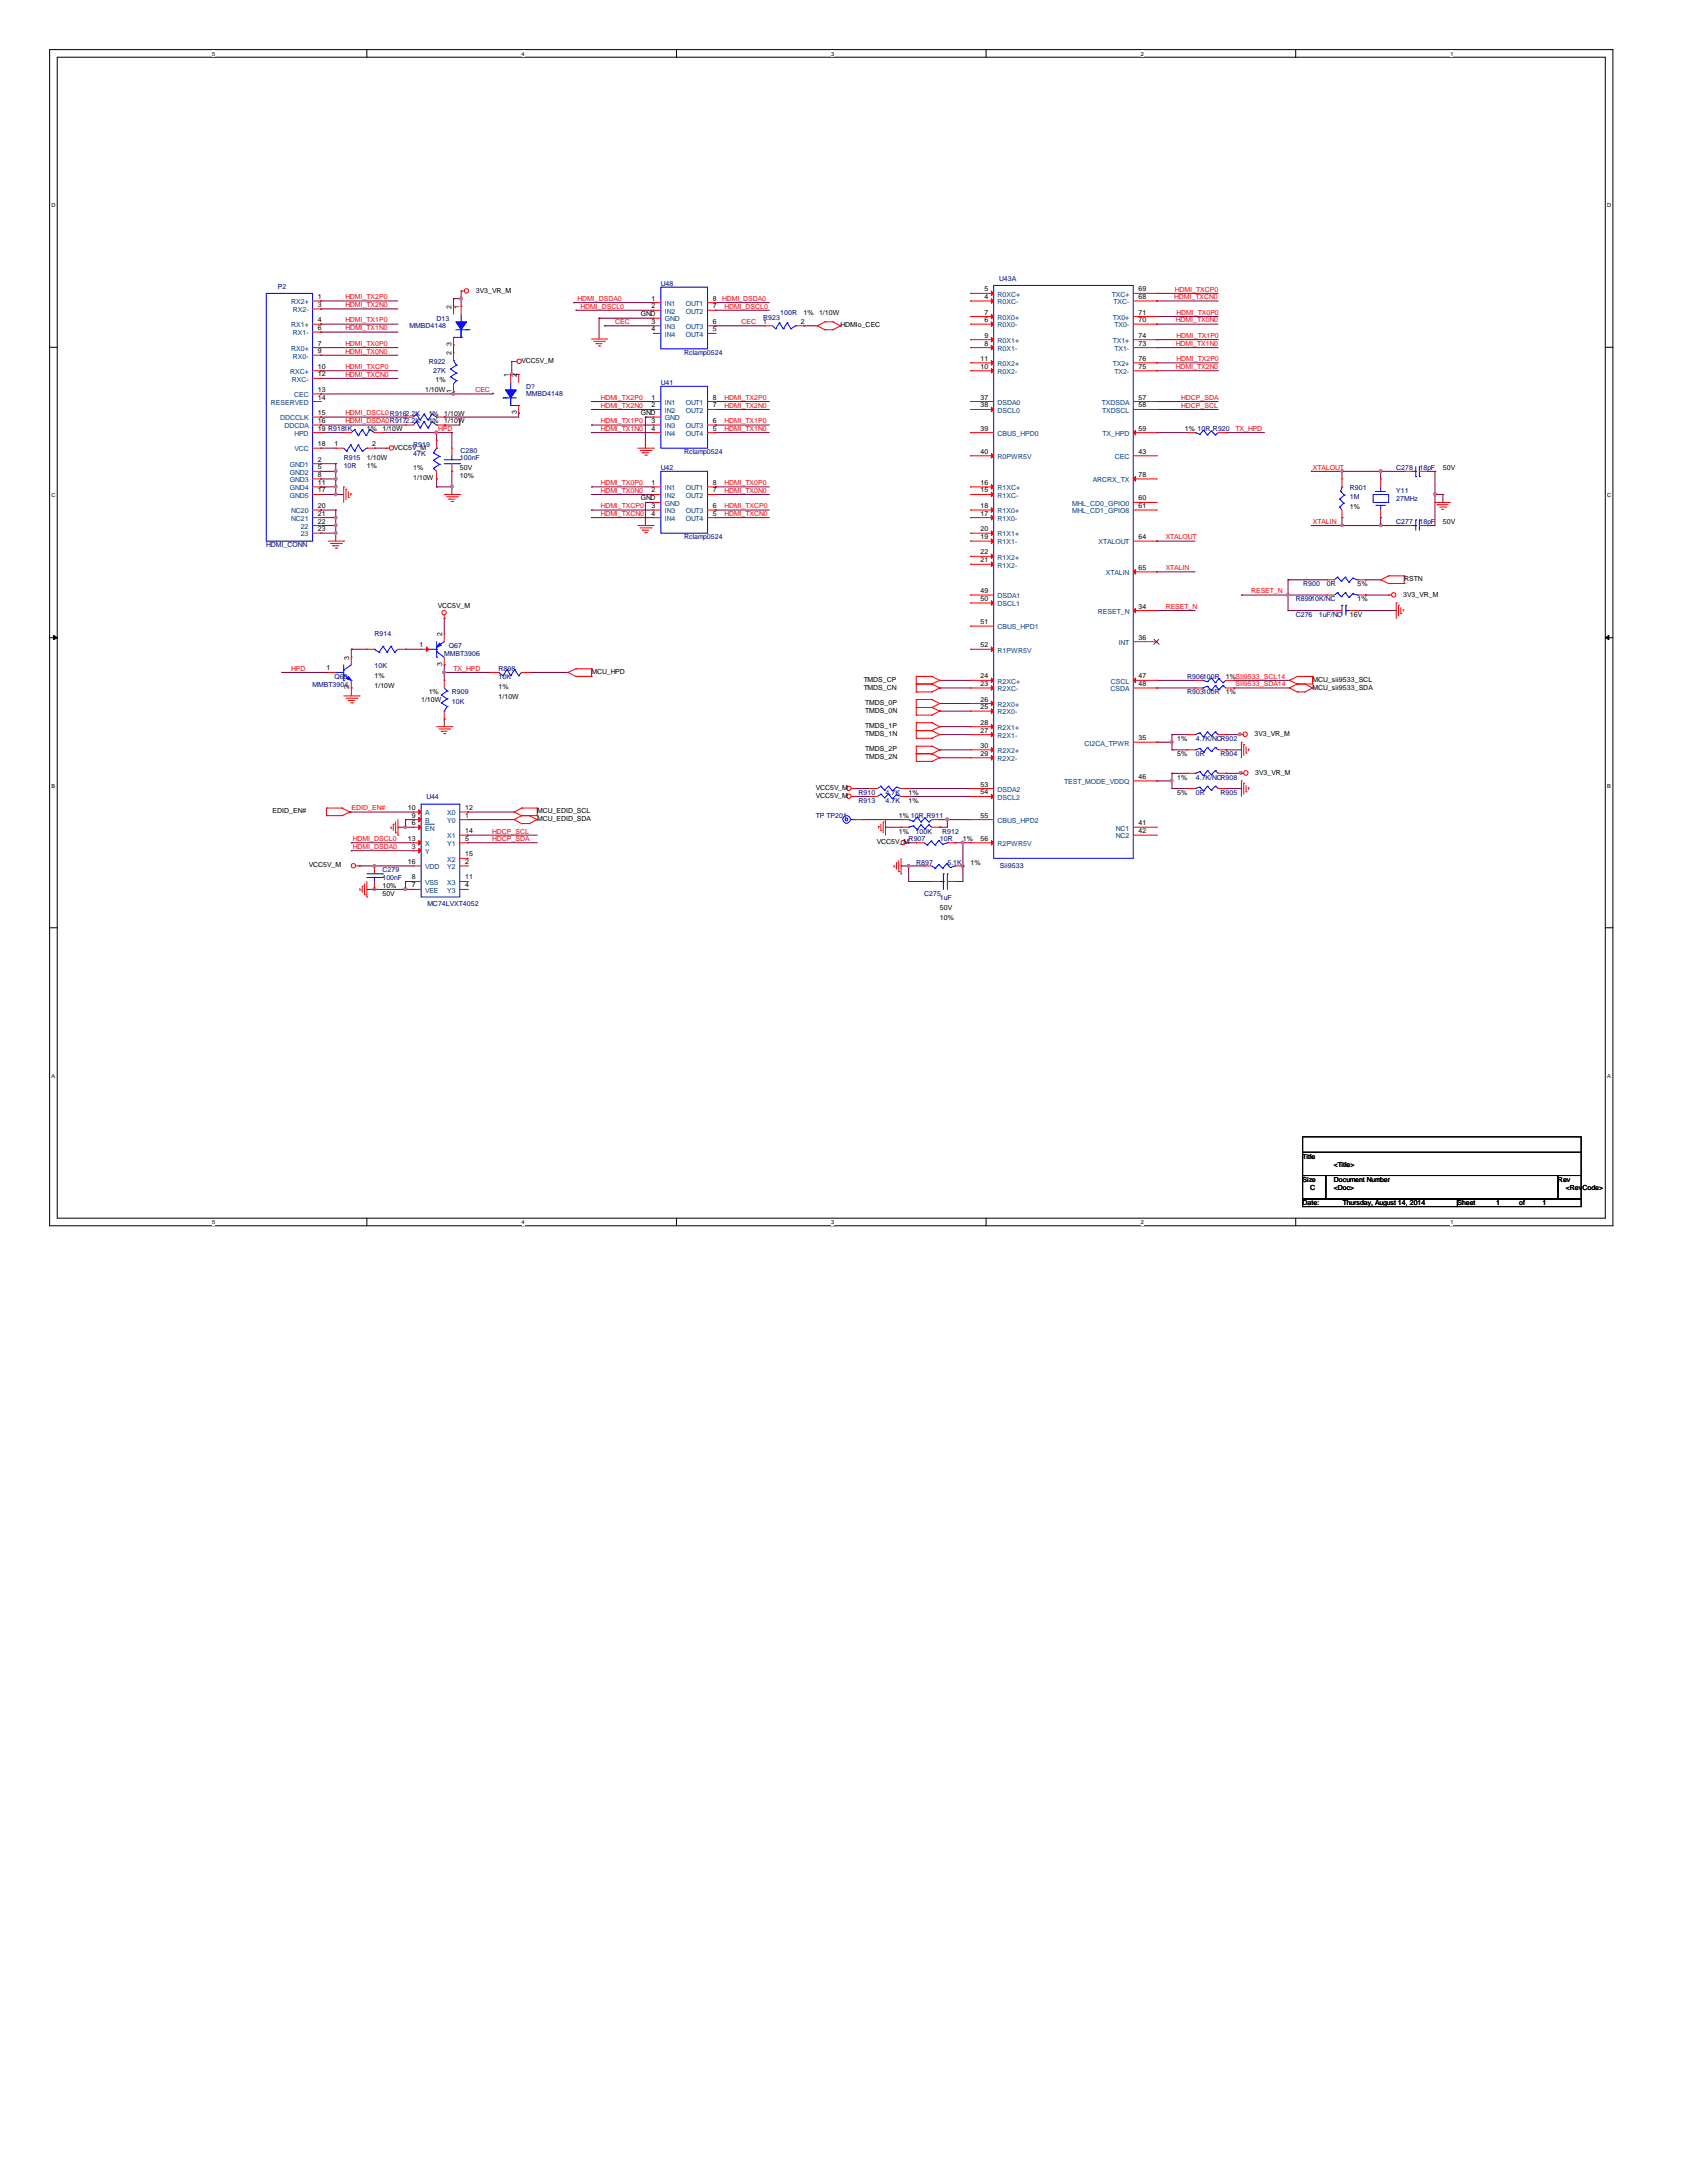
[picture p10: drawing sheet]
<svg xmlns="http://www.w3.org/2000/svg" width="216mm" height="279mm" viewBox="0 0 216 279" stroke-linecap="round" stroke-linejoin="round" font-family="sans-serif">
<defs><g id="words">
<g font-size=".9" fill="#000080">
<text x="127.9" y="36">U43A</text>
<text x="35.6" y="37">P2</text>
<text x="52.4" y="42">MMBD4148</text>
<text x="55.9" y="41">D13</text>
<text x="84.6" y="36.6">U48</text>
<text x="97.7" y="40.9">R923</text>
<text x="99.9" y="40.3">100R</text>
<text x="54.9" y="46.6">R922</text>
<text x="55.5" y="47.8">27K</text>
<text x="87.5" y="45.5">Rclamp0524</text>
<text x="67.4" y="49.7">D?</text>
<text x="67.4" y="50.7">MMBD4148</text>
<text x="84.6" y="49.2">U41</text>
<text x="44" y="58.9">R915</text>
<text x="44" y="59.9">10R</text>
<text x="52.9" y="57.2">R919</text>
<text x="52.9" y="58.3">47K</text>
<text x="58.8" y="58.9">100nF</text>
<text x="58.9" y="58">C280</text>
<text x="87.5" y="58.2">Rclamp0524</text>
<text x="84.6" y="60.2">U42</text>
<text x="172.8" y="62.7">R901</text>
<text x="172.8" y="63.9">1M</text>
<text x="178.7" y="60.2">C278</text>
<text x="178.7" y="63.1">Y11</text>
<text x="178.7" y="64.1">27MHz</text>
<text x="181.7" y="60.2">18pF</text>
<text x="34.1" y="70.1">HDMI_CONN</text>
<text x="87.5" y="69">Rclamp0524</text>
<text x="178.7" y="67.1">C277</text>
<text x="181.7" y="67.1">18pF</text>
<text x="165.8" y="77">R89910K/NC</text>
<text x="166.8" y="75">R900</text>
<text x="169.8" y="75">0R</text>
<text x="47.9" y="81.4">R914</text>
<text x="56.9" y="83.9">MMBT3906</text>
<text x="57.4" y="82.9">Q67</text>
<text x="165.8" y="79">C276</text>
<text x="168.8" y="79">1uF/NC</text>
<text x="40" y="87.9">MMBT3904</text>
<text x="42.8" y="86.9">Q68</text>
<text x="47.9" y="85.5">10K</text>
<text x="57.8" y="88.9">R909</text>
<text x="63.8" y="85.9">R898</text>
<text x="63.8" y="86.9">10K</text>
<text x="151.9" y="86.9">R906100R</text>
<text x="151.9" y="88.9">R903100R</text>
<text x="57.8" y="90">10K</text>
<text x="153" y="94.8">4.7K/NCR902</text>
<text x="109.9" y="101.7">R910</text>
<text x="113.3" y="101.7">4.7K</text>
<text x="153" y="96.8">0R</text>
<text x="153" y="101.7">0R</text>
<text x="153" y="99.8">4.7K/NCR908</text>
<text x="156.2" y="96.8">R904</text>
<text x="156.2" y="101.7">R905</text>
<text x="54.6" y="102.3">U44</text>
<text x="104.4" y="104.7">TP TP201</text>
<text x="109.9" y="102.7">R913</text>
<text x="113.3" y="102.7">4.7K</text>
<text x="116.3" y="107.7">R907</text>
<text x="117.2" y="106.7">100K</text>
<text x="120.3" y="107.7">10R</text>
<text x="120.6" y="106.7">R912</text>
<text x="48.9" y="111.6">C279</text>
<text x="48.9" y="112.6">100nF</text>
<text x="117.3" y="110.7">R897</text>
<text x="121.2" y="110.7">5.1K</text>
<text x="128" y="111">Sii9533</text>
<text x="54.7" y="116">MC74LVXT4052</text>
<text x="118.3" y="114.6">C275</text>
<text x="120.3" y="115.2">1uF</text>
</g>
<g font-size=".9" fill="#004080">
<text x="37.3" y="38.9">RX2+</text>
<text x="37.3" y="41.9">RX1+</text>
<text x="37.5" y="40">RX2-</text>
<text x="85.1" y="40.1">IN2</text>
<text x="85.1" y="41.1">GND</text>
<text x="85.1" y="39.2">IN1</text>
<text x="87.8" y="39.2">OUT1</text>
<text x="87.8" y="40.1">OUT2</text>
<text x="127.7" y="38">R0XC+</text>
<text x="127.7" y="38.9">R0XC-</text>
<text x="127.7" y="40.9">R0X0+</text>
<text x="127.7" y="41.9">R0X0-</text>
<text x="142.3" y="38">TXC+</text>
<text x="142.4" y="40.9">TX0+</text>
<text x="142.5" y="38.9">TXC-</text>
<text x="142.6" y="41.9">TX0-</text>
<text x="37.1" y="47.9">RXC+</text>
<text x="37.3" y="44.9">RX0+</text>
<text x="37.5" y="42.9">RX1-</text>
<text x="37.5" y="45.9">RX0-</text>
<text x="85.1" y="43.1">IN4</text>
<text x="85.1" y="42.1">IN3</text>
<text x="87.8" y="43.1">OUT4</text>
<text x="87.8" y="42.1">OUT3</text>
<text x="127.7" y="43.9">R0X1+</text>
<text x="127.7" y="44.9">R0X1-</text>
<text x="127.7" y="46.9">R0X2+</text>
<text x="127.7" y="47.9">R0X2-</text>
<text x="142.4" y="43.9">TX1+</text>
<text x="142.4" y="46.9">TX2+</text>
<text x="142.6" y="44.9">TX1-</text>
<text x="142.6" y="47.9">TX2-</text>
<text x="34.7" y="51.8">RESERVED</text>
<text x="35.9" y="53.8">DDCCLK</text>
<text x="37.3" y="48.9">RXC-</text>
<text x="37.6" y="50.8">CEC</text>
<text x="85.1" y="52.8">IN2</text>
<text x="85.1" y="53.8">GND</text>
<text x="85.1" y="51.8">IN1</text>
<text x="87.8" y="51.8">OUT1</text>
<text x="87.8" y="52.8">OUT2</text>
<text x="127.7" y="51.8">DSDA0</text>
<text x="127.7" y="52.8">DSCL0</text>
<text x="141" y="51.8">TXDSDA</text>
<text x="141.1" y="52.8">TXDSCL</text>
<text x="36.4" y="54.8">DDCDA</text>
<text x="37.1" y="59.8">GND1</text>
<text x="37.7" y="55.8">HPD</text>
<text x="37.7" y="57.8">VCC</text>
<text x="85.1" y="55.8">IN4</text>
<text x="85.1" y="54.8">IN3</text>
<text x="87.8" y="55.8">OUT4</text>
<text x="87.8" y="54.8">OUT3</text>
<text x="127.7" y="55.8">CBUS_HPD0</text>
<text x="127.7" y="58.8">R0PWR5V</text>
<text x="141.1" y="55.8">TX_HPD</text>
<text x="142.7" y="58.8">CEC</text>
<text x="37.1" y="60.7">GND2</text>
<text x="37.1" y="61.7">GND3</text>
<text x="37.1" y="62.7">GND4</text>
<text x="37.1" y="63.7">GND5</text>
<text x="37.3" y="65.7">NC20</text>
<text x="85.1" y="63.7">IN2</text>
<text x="85.1" y="64.7">GND</text>
<text x="85.1" y="65.7">IN3</text>
<text x="85.1" y="62.7">IN1</text>
<text x="87.8" y="62.7">OUT1</text>
<text x="87.8" y="65.7">OUT3</text>
<text x="87.8" y="63.7">OUT2</text>
<text x="127.7" y="62.7">R1XC+</text>
<text x="127.7" y="63.7">R1XC-</text>
<text x="127.7" y="65.7">R1X0+</text>
<text x="137.2" y="64.7">MHL_CD0_GPIO0</text>
<text x="137.2" y="65.7">MHL_CD1_GPIO8</text>
<text x="139.9" y="61.7">ARCRX_TX</text>
<text x="37.3" y="66.7">NC21</text>
<text x="38.5" y="67.7">22</text>
<text x="38.5" y="68.7">23</text>
<text x="85.1" y="66.7">IN4</text>
<text x="87.8" y="66.7">OUT4</text>
<text x="127.7" y="66.7">R1X0-</text>
<text x="127.7" y="68.7">R1X1+</text>
<text x="127.7" y="69.7">R1X1-</text>
<text x="127.7" y="71.6">R1X2+</text>
<text x="140.6" y="69.7">XTALOUT</text>
<text x="127.7" y="72.6">R1X2-</text>
<text x="127.7" y="76.6">DSDA1</text>
<text x="127.7" y="77.6">DSCL1</text>
<text x="141.5" y="73.6">XTALIN</text>
<text x="127.7" y="80.6">CBUS_HPD1</text>
<text x="127.7" y="83.5">R1PWR5V</text>
<text x="140.5" y="78.6">RESET_N</text>
<text x="143.2" y="82.5">INT</text>
<text x="127.7" y="87.5">R2XC+</text>
<text x="127.7" y="88.5">R2XC-</text>
<text x="142.1" y="88.5">CSDA</text>
<text x="142.2" y="87.5">CSCL</text>
<text x="127.7" y="90.5">R2X0+</text>
<text x="127.7" y="91.4">R2X0-</text>
<text x="127.7" y="93.4">R2X1+</text>
<text x="127.7" y="94.4">R2X1-</text>
<text x="138.8" y="95.4">CI2CA_TPWR</text>
<text x="127.7" y="96.4">R2X2+</text>
<text x="127.7" y="97.4">R2X2-</text>
<text x="127.7" y="101.3">DSDA2</text>
<text x="136.2" y="100.4">TEST_MODE_VDDQ</text>
<text x="54.4" y="104.4">A</text>
<text x="54.4" y="105.3">B</text>
<text x="54.4" y="106.3">EN</text>
<text x="57.2" y="104.4">X0</text>
<text x="57.2" y="107.3">X1</text>
<text x="57.2" y="105.3">Y0</text>
<text x="127.7" y="102.4">DSCL2</text>
<text x="127.7" y="105.3">CBUS_HPD2</text>
<text x="142.8" y="106.3">NC1</text>
<text x="142.8" y="107.3">NC2</text>
<text x="54.4" y="108.3">X</text>
<text x="54.4" y="109.3">Y</text>
<text x="54.4" y="111.3">VDD</text>
<text x="54.4" y="113.2">VSS</text>
<text x="57.2" y="110.3">X2</text>
<text x="57.2" y="113.2">X3</text>
<text x="57.2" y="108.3">Y1</text>
<text x="57.2" y="111.3">Y2</text>
<text x="127.7" y="108.3">R2PWR5V</text>
<text x="54.4" y="114.3">VEE</text>
<text x="57.2" y="114.3">Y3</text>
</g>
<g font-size=".9">
<text x="40.7" y="38.3">1</text>
<text x="40.7" y="39.3">3</text>
<text x="40.7" y="41.2">4</text>
<text x="57.8" y="39.5" transform="rotate(-90 57.8 39.5)">2</text>
<text x="58.8" y="39.5" transform="rotate(-90 58.8 39.5)">1</text>
<text x="60.9" y="37.5">3V3_VR_M</text>
<text x="82" y="40.5">GND</text>
<text x="83.4" y="39.5">2</text>
<text x="83.4" y="41.4">3</text>
<text x="83.4" y="38.5">1</text>
<text x="91.2" y="38.5">8</text>
<text x="91.2" y="41.4">6</text>
<text x="91.2" y="39.5">7</text>
<text x="97.7" y="41.4">1</text>
<text x="102.5" y="41.4">2</text>
<text x="102.8" y="40.3">1%</text>
<text x="104.8" y="40.3">1/10W</text>
<text x="107.6" y="41.9">HDMIo_CEC</text>
<text x="126" y="37.3">5</text>
<text x="126" y="38.3">4</text>
<text x="126" y="40.3">7</text>
<text x="126" y="41.2">6</text>
<text x="145.7" y="40.3">71</text>
<text x="145.7" y="37.3">69</text>
<text x="145.7" y="38.3">68</text>
<text x="145.7" y="41.2">70</text>
<text x="40.7" y="42.2">6</text>
<text x="40.7" y="44.2">7</text>
<text x="40.7" y="45.2">9</text>
<text x="40.7" y="47.2">10</text>
<text x="57.8" y="45.5" transform="rotate(-90 57.8 45.5)">2</text>
<text x="57.8" y="44.3" transform="rotate(-90 57.8 44.3)">3</text>
<text x="66.8" y="46.5">VCC5V_M</text>
<text x="83.4" y="42.4">4</text>
<text x="91.2" y="42.4">5</text>
<text x="125.5" y="46.2">11</text>
<text x="125.5" y="47.2">10</text>
<text x="126" y="43.2">9</text>
<text x="126" y="44.2">8</text>
<text x="145.7" y="43.2">74</text>
<text x="145.7" y="46.2">76</text>
<text x="145.7" y="44.2">73</text>
<text x="145.7" y="47.2">75</text>
<text x="40.7" y="48.2">12</text>
<text x="40.7" y="50.2">13</text>
<text x="40.7" y="51.1">14</text>
<text x="40.7" y="53.1">15</text>
<text x="54.4" y="50.1">1/10W</text>
<text x="54.9" y="53.2">1%</text>
<text x="55.8" y="48.9">1%</text>
<text x="56.9" y="53.2">1/10W</text>
<text x="57.8" y="50.2" transform="rotate(-90 57.8 50.2)">1</text>
<text x="65.1" y="48.3" transform="rotate(-90 65.1 48.3)">1</text>
<text x="66.1" y="53" transform="rotate(-90 66.1 53)">3</text>
<text x="66.1" y="48.3" transform="rotate(-90 66.1 48.3)">2</text>
<text x="82" y="53.1">GND</text>
<text x="83.4" y="52.2">2</text>
<text x="83.4" y="51.1">1</text>
<text x="91.2" y="51.1">8</text>
<text x="91.2" y="52.2">7</text>
<text x="125.5" y="51.1">37</text>
<text x="125.5" y="52.2">38</text>
<text x="145.7" y="51.1">57</text>
<text x="145.7" y="52.2">58</text>
<text x="40.7" y="59.1">2</text>
<text x="40.7" y="54.1">16</text>
<text x="40.7" y="55.1">19 R9181K</text>
<text x="40.7" y="57.1">18</text>
<text x="42.8" y="57.1">1</text>
<text x="46.9" y="55.2">1%</text>
<text x="46.9" y="59.9">1%</text>
<text x="46.9" y="58.9">1/10W</text>
<text x="47.6" y="57.1">2</text>
<text x="48.9" y="55.2">1/10W</text>
<text x="50.4" y="57.6">VCC5V_M</text>
<text x="54.9" y="54.2">1%</text>
<text x="56.9" y="54.2">1/10W</text>
<text x="83.4" y="55.1">4</text>
<text x="83.4" y="54.1">3</text>
<text x="91.2" y="55.1">5</text>
<text x="91.2" y="54.1">6</text>
<text x="125.5" y="55.1">39</text>
<text x="125.5" y="58.1">40</text>
<text x="145.7" y="55.1">59</text>
<text x="145.7" y="58.1">43</text>
<text x="151.6" y="55.2">1% 10R R920</text>
<text x="40.7" y="60.1">5</text>
<text x="40.7" y="61">8</text>
<text x="40.7" y="62.1">11</text>
<text x="40.7" y="63">17</text>
<text x="40.7" y="65">20</text>
<text x="40.7" y="66">21</text>
<text x="52.9" y="60.2">1%</text>
<text x="52.9" y="61.4">1/10W</text>
<text x="58.8" y="60.2">50V</text>
<text x="58.8" y="61.1">10%</text>
<text x="82" y="64.1">GND</text>
<text x="83.4" y="63">2</text>
<text x="83.4" y="66">4</text>
<text x="83.4" y="65">3</text>
<text x="83.4" y="62.1">1</text>
<text x="91.2" y="62.1">8</text>
<text x="91.2" y="66">5</text>
<text x="91.2" y="65">6</text>
<text x="91.2" y="63">7</text>
<text x="125.5" y="62.1">16</text>
<text x="125.5" y="63">15</text>
<text x="125.5" y="65">18</text>
<text x="125.5" y="66">17</text>
<text x="145.7" y="61">78</text>
<text x="145.7" y="64.1">60</text>
<text x="145.7" y="65">61</text>
<text x="172.8" y="65.1">1%</text>
<text x="184.7" y="60.2">50V</text>
<text x="40.7" y="67">22</text>
<text x="40.7" y="68">23</text>
<text x="125.5" y="68">20</text>
<text x="125.5" y="69">19</text>
<text x="125.5" y="71">22</text>
<text x="125.5" y="72">21</text>
<text x="145.7" y="69">64</text>
<text x="184.7" y="67.1">50V</text>
<text x="56" y="77.8">VCC5V_M</text>
<text x="125.5" y="75.9">49</text>
<text x="125.5" y="76.9">50</text>
<text x="145.7" y="72.9">65</text>
<text x="145.7" y="77.9">34</text>
<text x="173.7" y="75">5%</text>
<text x="173.7" y="77">1%</text>
<text x="179.6" y="76.4">3V3_VR_M</text>
<text x="179.7" y="74.4">RSTN</text>
<text x="53.7" y="82.8">1</text>
<text x="56.6" y="81.4" transform="rotate(-90 56.6 81.4)">2</text>
<text x="125.5" y="79.9">51</text>
<text x="125.5" y="82.8">52</text>
<text x="145.7" y="81.9">36</text>
<text x="172.8" y="79">16V</text>
<text x="41.8" y="85.8">1</text>
<text x="44.7" y="88.2" transform="rotate(-90 44.7 88.2)">2</text>
<text x="44.7" y="84.4" transform="rotate(-90 44.7 84.4)">3</text>
<text x="47.9" y="86.8">1%</text>
<text x="47.9" y="88.1">1/10W</text>
<text x="53.9" y="89.9">1/10W</text>
<text x="54.9" y="88.9">1%</text>
<text x="56.6" y="85.3" transform="rotate(-90 56.6 85.3)">3</text>
<text x="63.8" y="88.2">1%</text>
<text x="63.8" y="89.5">1/10W</text>
<text x="75.7" y="86.3">MCU_HPD</text>
<text x="110.5" y="87.3">TMDS_CP</text>
<text x="110.5" y="88.3">TMDS_CN</text>
<text x="125.5" y="86.8">24</text>
<text x="125.5" y="87.8">23</text>
<text x="125.5" y="89.8">26</text>
<text x="145.7" y="86.8">47</text>
<text x="145.7" y="87.8">48</text>
<text x="156.9" y="86.9">1%SII9533_SCL14</text>
<text x="156.9" y="88.9">1%</text>
<text x="168" y="87.3">MCU_sii9533_SCL</text>
<text x="168" y="88.3">MCU_sii9533_SDA</text>
<text x="110.7" y="93.2">TMDS_1P</text>
<text x="110.7" y="94.2">TMDS_1N</text>
<text x="110.7" y="90.3">TMDS_0P</text>
<text x="110.7" y="91.2">TMDS_0N</text>
<text x="125.5" y="90.8">25</text>
<text x="125.5" y="92.8">28</text>
<text x="125.5" y="93.8">27</text>
<text x="125.5" y="95.7">30</text>
<text x="145.7" y="94.7">35</text>
<text x="150.7" y="94.8">1%</text>
<text x="160.6" y="94.2">3V3_VR_M</text>
<text x="104.4" y="101.1">VCC5V_M</text>
<text x="110.7" y="96.2">TMDS_2P</text>
<text x="110.7" y="97.2">TMDS_2N</text>
<text x="116.3" y="101.7">1%</text>
<text x="125.5" y="96.7">29</text>
<text x="125.5" y="100.7">53</text>
<text x="125.5" y="101.7">54</text>
<text x="145.7" y="99.7">46</text>
<text x="150.7" y="96.8">5%</text>
<text x="150.7" y="101.7">5%</text>
<text x="150.7" y="99.8">1%</text>
<text x="160.7" y="99.1">3V3_VR_M</text>
<text x="34.9" y="104.1">EDID_EN#</text>
<text x="52.2" y="103.7">10</text>
<text x="52.2" y="107.6">13</text>
<text x="52.7" y="104.6">9</text>
<text x="52.7" y="105.6">6</text>
<text x="59.5" y="103.7">12</text>
<text x="59.5" y="106.6">14</text>
<text x="59.5" y="104.6">1</text>
<text x="59.5" y="107.6">5</text>
<text x="68.7" y="104.1">MCU_EDID_SCL</text>
<text x="68.7" y="105.1">MCU_EDID_SDA</text>
<text x="104.4" y="102.2">VCC5V_M</text>
<text x="115" y="104.7">1% 10R R911</text>
<text x="115" y="106.7">1%</text>
<text x="116.3" y="102.7">1%</text>
<text x="123.2" y="107.7">1%</text>
<text x="125.5" y="104.6">55</text>
<text x="125.5" y="107.6">56</text>
<text x="145.7" y="105.6">41</text>
<text x="145.7" y="106.6">42</text>
<text x="39.5" y="111">VCC5V_M</text>
<text x="48.9" y="113.6">10%</text>
<text x="52.2" y="110.6">16</text>
<text x="52.7" y="108.6">3</text>
<text x="52.7" y="112.6">8</text>
<text x="52.7" y="113.6">7</text>
<text x="59.5" y="109.6">15</text>
<text x="59.5" y="112.6">11</text>
<text x="59.5" y="110.6">2</text>
<text x="59.5" y="113.6">4</text>
<text x="112.2" y="108.1">VCC5V_M</text>
<text x="124.2" y="110.7">1%</text>
<text x="48.9" y="114.6">50V</text>
<text x="120.3" y="116.5">50V</text>
<text x="120.3" y="117.8">10%</text>
<text x="166.7" y="148.3">Title</text>
<text x="170.7" y="149.3">&lt;Title&gt;</text>
<text x="166.7" y="151.3">Size</text>
<text x="166.7" y="154.3">Date:</text>
<text x="167.7" y="152.3">C</text>
<text x="170.7" y="152.3">&lt;Doc&gt;</text>
<text x="170.7" y="151.3">Document Number</text>
<text x="171.9" y="154.3">Thursday, August 14, 2014</text>
<text x="186.5" y="154.3">Sheet</text>
<text x="191.5" y="154.3">1</text>
<text x="194.4" y="154.3">of</text>
<text x="197.4" y="154.3">1</text>
<text x="199.4" y="151.3">Rev</text>
<text x="200.4" y="152.3">&lt;Rev</text>
<text x="202.5" y="152.3">Code&gt;</text>
</g>
<g font-size=".9" fill="#f00">
<text x="44.2" y="38.3">HDMI_TX2P0</text>
<text x="44.2" y="39.3">HDMI_TX2N0</text>
<text x="44.2" y="41.3">HDMI_TX1P0</text>
<text x="73.9" y="38.5">HDMI_DSDA0</text>
<text x="74.3" y="39.5">HDMI_DSCL0</text>
<text x="78.7" y="41.5">CEC</text>
<text x="92.4" y="38.5">HDMI_DSDA0</text>
<text x="92.7" y="39.5">HDMI_DSCL0</text>
<text x="94.9" y="41.5">CEC</text>
<text x="150.3" y="38.3">HDMI_TXCN0</text>
<text x="150.4" y="37.3">HDMI_TXCP0</text>
<text x="150.5" y="41.3">HDMI_TX0N0</text>
<text x="150.6" y="40.3">HDMI_TX0P0</text>
<text x="44.2" y="42.3">HDMI_TX1N0</text>
<text x="44.2" y="45.3">HDMI_TX0N0</text>
<text x="44.2" y="47.2">HDMI_TXCP0</text>
<text x="44.2" y="44.3">HDMI_TX0P0</text>
<text x="150.5" y="47.2">HDMI_TX2N0</text>
<text x="150.5" y="44.3">HDMI_TX1N0</text>
<text x="150.6" y="46.2">HDMI_TX2P0</text>
<text x="150.6" y="43.3">HDMI_TX1P0</text>
<text x="44.2" y="53.2">HDMI_DSCL0R9162.2K</text>
<text x="44.2" y="48.2">HDMI_TXCN0</text>
<text x="60.8" y="50.2">CEC</text>
<text x="76.9" y="52.2">HDMI_TX2N0</text>
<text x="76.9" y="51.2">HDMI_TX2P0</text>
<text x="92.7" y="51.2">HDMI_TX2P0</text>
<text x="92.7" y="52.2">HDMI_TX2N0</text>
<text x="151.2" y="52.2">HDCP_SCL</text>
<text x="151.2" y="51.2">HDCP_SDA</text>
<text x="44.2" y="54.2">HDMI_DSDA0R9172.2K</text>
<text x="56.1" y="55.2">HPD</text>
<text x="76.9" y="55.2">HDMI_TX1N0</text>
<text x="76.9" y="54.2">HDMI_TX1P0</text>
<text x="92.7" y="55.2">HDMI_TX1N0</text>
<text x="92.7" y="54.2">HDMI_TX1P0</text>
<text x="158.1" y="55.2">TX_HPD</text>
<text x="76.9" y="63.1">HDMI_TX0N0</text>
<text x="76.9" y="62.1">HDMI_TX0P0</text>
<text x="76.9" y="65.1">HDMI_TXCP0</text>
<text x="92.7" y="63.1">HDMI_TX0N0</text>
<text x="92.7" y="62.1">HDMI_TX0P0</text>
<text x="92.7" y="65.1">HDMI_TXCP0</text>
<text x="168" y="60.1">XTALOUT</text>
<text x="76.9" y="66">HDMI_TXCN0</text>
<text x="92.7" y="66">HDMI_TXCN0</text>
<text x="149.2" y="69">XTALOUT</text>
<text x="168" y="67.1">XTALIN</text>
<text x="149.2" y="77.9">RESET_N</text>
<text x="149.2" y="73">XTALIN</text>
<text x="160.1" y="75.9">RESET_N</text>
<text x="37.3" y="85.9">HPD</text>
<text x="58" y="85.9">TX_HPD</text>
<text x="158.1" y="87.8">SII9533_SDA14</text>
<text x="45" y="103.7">EDID_EN#</text>
<text x="45.2" y="107.7">HDMI_DSCL0</text>
<text x="63" y="106.7">HDCP_SCL</text>
<text x="63" y="107.7">HDCP_SDA</text>
<text x="45.2" y="108.7">HDMI_DSDA0</text>
</g>
<g font-size=".7">
<text x="27.1" y="7.1">5</text>
<text x="66.8" y="7.1">4</text>
<text x="106.4" y="7.1">3</text>
<text x="146" y="7.1">2</text>
<text x="185.6" y="7.1">1</text>
<text x="6.6" y="26.5">D</text>
<text x="205.7" y="26.5">D</text>
<text x="6.6" y="63.6">C</text>
<text x="205.7" y="63.6">C</text>
<text x="6.6" y="100.8">B</text>
<text x="205.7" y="100.8">B</text>
<text x="6.6" y="137.9">A</text>
<text x="205.7" y="137.9">A</text>
<text x="27.1" y="156.7">5</text>
<text x="66.8" y="156.7">4</text>
<text x="106.4" y="156.7">3</text>
<text x="146" y="156.7">2</text>
<text x="185.6" y="156.7">1</text>
</g>
</g></defs>
<path d="M6.3 6.4h200.1v150.5h-200.1zM7.3 7.3h198.1v148.6h-198.1z" fill="none" stroke="#000" stroke-width=".13"/>
<g fill="#fff">
<path d="M27.1 6.5h.4v.8h-.4z"/>
<path d="M27.1 156h.4v.8h-.4z"/>
</g>
<path d="M46.9 6.4v.9M46.9 155.9v1" fill="none" stroke="#000" stroke-width=".13"/>
<g fill="#fff">
<path d="M66.8 6.5h.3v.8h-.3z"/>
<path d="M66.8 156h.3v.8h-.3z"/>
</g>
<path d="M86.6 6.4v.9M86.6 155.9v1" fill="none" stroke="#000" stroke-width=".13"/>
<g fill="#fff">
<path d="M106.4 6.5h.4v.8h-.4z"/>
<path d="M106.4 156h.4v.8h-.4z"/>
</g>
<path d="M126.2 6.4v.9M126.2 155.9v1" fill="none" stroke="#000" stroke-width=".13"/>
<g fill="#fff">
<path d="M146 6.5h.4v.8h-.4z"/>
<path d="M146 156h.4v.8h-.4z"/>
</g>
<path d="M165.8 6.4v.9M165.8 155.9v1" fill="none" stroke="#000" stroke-width=".13"/>
<g fill="#fff">
<path d="M185.6 6.5h.4v.8h-.4z"/>
<path d="M185.6 156h.4v.8h-.4z"/>
<path d="M6.6 25.9h.5v.8h-.5z"/>
<path d="M205.7 25.9h.5v.8h-.5z"/>
<path d="M6.6 63h.5v.8h-.5z"/>
<path d="M205.7 63h.5v.8h-.5z"/>
</g>
<path d="M6.3 44.4h1M205.4 44.4h1" fill="none" stroke="#000" stroke-width=".13"/>
<g fill="#fff">
<path d="M6.6 100.2h.5v.8h-.5z"/>
<path d="M205.7 100.2h.5v.8h-.5z"/>
</g>
<path d="M6.3 81.6h1M205.4 81.6h1" fill="none" stroke="#000" stroke-width=".13"/>
<g fill="#000" stroke="#000" stroke-width=".13">
<path d="M6.9 81.3l.4 .3-.4 .3z" fill-rule="evenodd"/>
<path d="M205.4 81.6l.5-.3v.6z" fill-rule="evenodd"/>
</g>
<g fill="#fff">
<path d="M6.6 137.3h.5v.8h-.5z"/>
<path d="M205.7 137.3h.5v.8h-.5z"/>
</g>
<path d="M6.3 118.7h1M205.4 118.7h1M166.7 145.5h35.7v2h-35.7zM166.7 147.5h35.7v3h-35.7zM166.7 150.5h3v3h-3zM166.7 153.5h19.8v.9h-19.8zM169.7 150.5h29.7v3h-29.7zM186.5 153.5h15.9v.9h-15.9zM199.4 150.5h3v3h-3z" fill="none" stroke="#000" stroke-width=".13"/>
<g fill="none" stroke="#800040" stroke-width=".13">
<path d="M41 38.5h.1M41 39.5h.1M41 38.5h9.9M41 39.5h9.9M58 38.2h.1M58 38.2v1M58 38.2h1M59 38.2h.1M59 37.3h.1M59 37.3v1.9M73.4 38.7h.1M73.4 38.7h10.2"/>
<path d="M73.7 39.7h.1M73.7 39.7h9.9M91.5 39.7h.1M91.5 38.7h.1M91.5 39.7h7M91.5 38.7h7M148 38.5h.1M148 37.5h.1M148 38.5h7.9M148 37.5h7.9M41 53.4h.1M41 54.4h.1"/>
<path d="M41 59.4h.1M41 42.5h.1M41 45.5h.1M41 41.5h.1M41 47.5h.1M41 44.5h.1M41 48.4h.1M41 57.4h.1M41 55.4h.1M41 50.4h.1M41 53.4h10.9M41 54.4h10.9"/>
<path d="M41 59.4h2M41 42.5h9.9M41 45.5h9.9M41 41.5h9.9M41 47.5h9.9M41 44.5h9.9M41 55.4h3M41 48.4h9.9M41 57.4h2M43 59.4h.1M43 59.4v3.9M47.9 57.4h.1"/>
<path d="M47.9 57.4h1.5M48.9 55.4h.1M48.9 55.4h8.9M55.9 55.4h.1M55.9 55.4v.9M56.9 54.4h.1M56.9 53.4h.1M57.8 55.4h.1M57.8 55.4v2M58 44.2h.1M58 50.4h.1M58 50.1h.1"/>
<path d="M58 44.2v1M58 50.1v.3M58.8 53.4h.1M58.8 53.4v1h-1.9M63.1 50.3h.1M63.1 50.3v.1h-22.1M65.4 47.9h.1M65.4 47.9h1M65.5 46.3h.1M65.5 47.9h.1M65.5 46.3h.3M65.5 46.3v1.6"/>
<path d="M66.4 52.9h.1M66.4 52.9v.5h-9.5M75.7 55.4h.1M75.7 54.4h.1M75.7 52.4h.1M75.7 51.4h.1M75.7 54.4h7.9M75.7 55.4h7.9M75.7 52.4h7.9M75.7 51.4h7.9M76.7 40.7h.1M76.7 40.7v2.7"/>
<path d="M76.7 40.7h6.9M77.3 41.7h.1M77.3 41.7h6.3M82.6 53.4h.1M82.6 53.4h1M82.6 53.4v4M91.5 51.4h.1M91.5 55.4h.1M91.5 54.4h.1M91.5 52.4h.1M91.5 41.7h.1M91.5 54.4h7"/>
<path d="M91.5 55.4h7M91.5 52.4h7M91.5 51.4h7M91.5 41.7h6.4M102.8 41.7h.1M102.8 41.7h1.8M148 52.4h.1M148 55.4h.1M148 51.4h.1M148 40.5h.1M148 47.5h.1M148 44.5h.1"/>
<path d="M148 46.4h.1M148 43.5h.1M148 41.5h.1M148 41.5h7.9M148 47.5h7.9M148 44.5h7.9M148 55.4h3.9M148 52.4h7.9M148 51.4h7.9M148 40.5h7.9M148 46.4h7.9M148 43.5h7.9"/>
<path d="M156.9 55.4h.1M156.9 55.4h4.9M41 67.3h.1M41 68.2h.1M41 60.3h.1M41 63.3h.1M41 62.3h.1M41 61.3h.1M41 65.3h.1M41 66.3h.1M41 67.3h2M41 62.3h2"/>
<path d="M41 68.2h2M41 60.3h2M41 63.3h3M41 61.3h2M41 65.3h2M41 66.3h2M43 66.3h.1M43 68.2h.1M43 67.3h.1M43 62.3h.1M43 60.3h.1M43 63.3h.1"/>
<path d="M43 65.3h.1M43 61.3h.1M43 65.3v4M55.9 62.3h.1M55.9 61.3h.1M55.9 62.3h1.9M55.9 61.3v1M56.9 79.2h.1M56.9 79.2v1.9M57.8 62.3h.1M57.8 60.3h.1M57.8 60.3v3"/>
<path d="M75.7 63.3h.1M75.7 62.3h.1M75.7 65.3h.1M75.7 66.3h.1M75.7 62.3h7.9M75.7 63.3h7.9M75.7 65.3h7.9M75.7 66.3h7.9M82.6 64.3h.1M82.6 64.3v3M82.6 64.3h1M91.5 66.3h.1"/>
<path d="M91.5 63.3h.1M91.5 62.3h.1M91.5 65.3h.1M91.5 62.3h7M91.5 63.3h7M91.5 65.3h7M91.5 66.3h7M148 78.1h.1M148 69.3h.1M148 73.2h.1M148 78.1h5M148 69.3h5"/>
<path d="M148 73.2h5M158.9 76.2h.1M158.9 76.2h10.9M164.8 76.2h.1M164.8 74.2h.1M164.8 78.1h.1M164.8 74.2v3.9M164.8 78.1h6M164.8 74.2h5M167.8 60.3h.1M167.8 67.3h.1M167.8 67.3h11.9"/>
<path d="M167.8 60.3h11.9M171.7 66.3h.1M171.7 60.3h.1M171.7 67.3h.1M171.7 60.3v1M171.7 66.3v1M173.7 78.1h.1M173.7 78.1h5M174.8 76.2h.1M174.8 74.2h.1M174.8 76.2h2.9M174.8 74.2h1.9"/>
<path d="M176.7 60.3h.1M176.7 67.3h.1M176.7 66.3h.1M176.7 60.3v1M176.7 66.3v1M182.7 67.3h.1M182.7 60.3h.1M182.7 60.3h.9M183.6 60.3h.1M183.6 63.3h.1M183.6 60.3v7h-.9M183.6 63.3h1.1"/>
<path d="M184.7 63.3h.1M184.7 63.3v1M36.1 86.1h.1M36.1 86.1h5.9M45 83.1h.1M45 88.1h.1M45 83.1h1.9M45 83.1v1M45 88.1v1M51.9 83.1h.1M51.9 83.1h2M56.9 85.1h.1"/>
<path d="M56.9 92h.1M56.9 86.1h.1M56.9 85.1v2M56.9 92v1M56.9 86.1h5.9M67.7 86.1h.1M67.7 86.1h5M120.3 87.1h.1M120.3 93h.1M120.3 91h.1M120.3 90h.1M120.3 88.1h.1"/>
<path d="M120.3 97h.1M120.3 96h.1M120.3 94h.1M120.3 94h3.9M120.3 96h3.9M120.3 87.1h3.9M120.3 88.1h3.9M120.3 93h3.9M120.3 91h3.9M120.3 90h3.9M120.3 97h3.9M148 95h.1"/>
<path d="M148 99.9h.1M148 88.1h.1M148 87.1h.1M148 95h2M148 99.9h2M148 87.1h5M148 88.1h5M150 94h.1M150 95h.1M150 96h.1M150 99.9h.1M150 99h.1"/>
<path d="M150 94h1.9M150 94v2M150 99v1.9M150 96h1.9M150 99h1.9M156.9 96h.1M156.9 99h.1M156.9 94h.1M156.9 94h2M156.9 96h2M156.9 99h2M157.9 87.1h.1"/>
<path d="M157.9 88.1h.1M157.9 87.1h7.1M157.9 88.1h7.1M158.7 94h.1M158.8 99h.1M44.8 103.9h.1M44.8 103.9h8.1M45 108.9h.1M45 107.9h.1M45 107.9h7.9M45 108.9h7.9M46 110.8h.1"/>
<path d="M46 110.8h6.9M46.9 113.8h.1M46.9 113.8h6M47.9 110.8h.1M47.9 113.8h.1M50.9 105.9h.1M50.9 105.9h2M51.9 113.8h.1M51.9 112.8h.1M51.9 105.9h.1M51.9 104.9h.1M51.9 112.8h1"/>
<path d="M51.9 104.9v1M51.9 112.8v1M51.9 104.9h1M59.8 103.9h.1M59.8 106.9h.1M59.8 107.9h.1M59.8 104.9h.1M59.8 107.9h8.9M59.8 103.9h6M59.8 104.9h6M59.8 106.9h8.9M109.3 101.9h.1"/>
<path d="M109.3 100.9h.1M109.3 100.9h2M109.3 101.9h2M110.4 104.9h.1M110.4 104.9h4.9M113.3 105.9h.1M113.3 105.9h2M115.3 110.8h.1M115.3 110.8h3M116.3 107.9h.1M116.3 110.8h.1M116.3 112.8h.1"/>
<path d="M116.3 100.9h.1M116.3 101.9h.1M116.3 107.9h1M116.3 112.8h3M116.3 110.8v2M116.3 100.9h7.9M116.3 101.9h7.9M120.3 105.9h.1M120.3 104.9h.1M120.3 104.9h3.9M121.2 104.9h.1M121.2 104.9v1h-.9"/>
<path d="M122.2 107.9h.1M122.2 112.8h.1M122.2 107.9h2M123.2 107.9h.1M123.2 110.8h.1M123.2 107.9v4.9h-1M150 100.9h.1M150 100.9h1.9M156.9 100.9h.1M156.9 100.9h2"/>
</g>
<g fill="#f0f" stroke="#f0f" stroke-width=".13">
<path d="M65.3 47.8h.3v.2h-.3z" fill-rule="evenodd"/>
<path d="M57.7 62.1h.2v.3h-.2z" fill-rule="evenodd"/>
<path d="M42.8 68.1h.3v.2l-.1 .1-.2-.1z" fill-rule="evenodd"/>
<path d="M42.8 67.1h.3v.2h-.3z" fill-rule="evenodd"/>
<path d="M42.8 61.2h.3v.2h-.3z" fill-rule="evenodd"/>
<path d="M42.8 60.2h.3v.2l-.1 .1-.2-.1z" fill-rule="evenodd"/>
<path d="M42.8 63.1h.3v.3l-.1 .1-.2-.1z" fill-rule="evenodd"/>
<path d="M42.8 66.1h.3v.3h-.3z" fill-rule="evenodd"/>
<path d="M58.9 38.1h.2v.2l-.1 .1-.1-.1z" fill-rule="evenodd"/>
<path d="M123.1 110.7h.2v.2h-.2z" fill-rule="evenodd"/>
<path d="M123.1 107.7h.2v.3h-.1h-.1z" fill-rule="evenodd"/>
<path d="M57.9 50.3h.3v.2l-.2 .1-.1-.1z" fill-rule="evenodd"/>
<path d="M116.1 110.7h.3v.2h-.3z" fill-rule="evenodd"/>
<path d="M149.8 94.8h.3v.3l-.2 .1-.1-.1z" fill-rule="evenodd"/>
<path d="M164.7 76h.2v.3h-.2z" fill-rule="evenodd"/>
<path d="M149.8 99.8h.3v.2l-.2 .1-.1-.1z" fill-rule="evenodd"/>
<path d="M183.5 63.1h.3v.3l-.2 .1-.1-.1z" fill-rule="evenodd"/>
<path d="M158.6 98.8h.3v.2h-.3z" fill-rule="evenodd"/>
<path d="M176.6 67.1h.2v.2h-.2z" fill-rule="evenodd"/>
<path d="M171.6 67.1h.3v.2h-.3z" fill-rule="evenodd"/>
<path d="M176.6 60.2h.2v.2l-.1 .1-.1-.1z" fill-rule="evenodd"/>
<path d="M171.6 60.2h.3v.2l-.2 .1-.1-.1z" fill-rule="evenodd"/>
<path d="M47.8 110.7h.2v.2h-.2z" fill-rule="evenodd"/>
<path d="M51.7 113.7h.3v.2h-.3z" fill-rule="evenodd"/>
<path d="M47.8 113.7h.2v.2h-.2z" fill-rule="evenodd"/>
<path d="M51.7 105.7h.3v.3h-.3z" fill-rule="evenodd"/>
<path d="M158.5 93.8h.3v.3h-.3z" fill-rule="evenodd"/>
<path d="M42.8 62.1h.3v.3h-.3z" fill-rule="evenodd"/>
<path d="M121.1 104.7h.3v.3l-.2 .1-.1-.1z" fill-rule="evenodd"/>
<path d="M56.7 85.9h.3v.3h-.3z" fill-rule="evenodd"/>
<path d="M58.7 53.2h.2v.3l-.1 .1-.1-.1z" fill-rule="evenodd"/>
<path d="M55.7 55.2h.3v.3h-.2h-.1z" fill-rule="evenodd"/>
<path d="M65.3 47.8h.3v.2h-.3z" fill-rule="evenodd"/>
<path d="M57.7 62.1h.2v.3h-.2z" fill-rule="evenodd"/>
<path d="M42.8 68.1h.3v.2l-.1 .1-.2-.1z" fill-rule="evenodd"/>
<path d="M42.8 67.1h.3v.2h-.3z" fill-rule="evenodd"/>
<path d="M42.8 61.2h.3v.2h-.3z" fill-rule="evenodd"/>
<path d="M42.8 60.2h.3v.2l-.1 .1-.2-.1z" fill-rule="evenodd"/>
<path d="M42.8 63.1h.3v.3l-.1 .1-.2-.1z" fill-rule="evenodd"/>
<path d="M42.8 66.1h.3v.3h-.3z" fill-rule="evenodd"/>
<path d="M58.9 38.1h.2v.2l-.1 .1-.1-.1z" fill-rule="evenodd"/>
<path d="M123.1 110.7h.2v.2h-.2z" fill-rule="evenodd"/>
<path d="M123.1 107.7h.2v.3h-.1h-.1z" fill-rule="evenodd"/>
<path d="M57.9 50.3h.3v.2l-.2 .1-.1-.1z" fill-rule="evenodd"/>
<path d="M116.1 110.7h.3v.2h-.3z" fill-rule="evenodd"/>
<path d="M149.8 94.8h.3v.3l-.2 .1-.1-.1z" fill-rule="evenodd"/>
<path d="M164.7 76h.2v.3h-.2z" fill-rule="evenodd"/>
<path d="M149.8 99.8h.3v.2l-.2 .1-.1-.1z" fill-rule="evenodd"/>
<path d="M183.5 63.1h.3v.3l-.2 .1-.1-.1z" fill-rule="evenodd"/>
<path d="M158.6 98.8h.3v.2h-.3z" fill-rule="evenodd"/>
<path d="M176.6 67.1h.2v.2h-.2z" fill-rule="evenodd"/>
<path d="M171.6 67.1h.3v.2h-.3z" fill-rule="evenodd"/>
<path d="M176.6 60.2h.2v.2l-.1 .1-.1-.1z" fill-rule="evenodd"/>
<path d="M171.6 60.2h.3v.2l-.2 .1-.1-.1z" fill-rule="evenodd"/>
<path d="M47.8 110.7h.2v.2h-.2z" fill-rule="evenodd"/>
<path d="M51.7 113.7h.3v.2h-.3z" fill-rule="evenodd"/>
<path d="M47.8 113.7h.2v.2h-.2z" fill-rule="evenodd"/>
<path d="M51.7 105.7h.3v.3h-.3z" fill-rule="evenodd"/>
<path d="M158.5 93.8h.3v.3h-.3z" fill-rule="evenodd"/>
<path d="M42.8 62.1h.3v.3h-.3z" fill-rule="evenodd"/>
<path d="M121.1 104.7h.3v.3l-.2 .1-.1-.1z" fill-rule="evenodd"/>
<path d="M56.7 85.9h.3v.3h-.3z" fill-rule="evenodd"/>
<path d="M58.7 53.2h.2v.3l-.1 .1-.1-.1z" fill-rule="evenodd"/>
<path d="M55.7 55.2h.3v.3h-.2h-.1z" fill-rule="evenodd"/>
</g>
<g fill="none" stroke="#f00" stroke-width=".13">
<path d="M40 38.5h1M40 39.5h1M41 38.5h.1M41 39.5h.1M58 39.2h.1M58 39.2v1M59 37.3h.1M59 39.2h.1M59 37.3h.4M59 39.2v1M83.6 39.7h.1M83.6 38.7h.1"/>
<path d="M83.6 39.7h1M83.6 38.7h1M90.6 39.7h.9M90.6 38.7h.9M91.5 38.7h.1M91.5 39.7h.1M124.2 37.5h.1M124.2 38.5h.1M124.2 37.5h3M124.2 38.5h3M145 37.5h3M145 38.5h3"/>
<path d="M148 37.5h.1M148 38.5h.1M40 57.4h1M40 53.4h1M40 55.4h1M40 51.4h1M40 54.4h1M40 41.5h1M40 44.5h1M40 47.5h1M40 59.4h1M40 42.5h1"/>
<path d="M40 45.5h1M40 48.4h1M40 50.4h1M41 59.4h.1M41 41.5h.1M41 42.5h.1M41 44.5h.1M41 45.5h.1M41 47.5h.1M41 48.4h.1M41 50.4h.1M41 51.4h.1"/>
<path d="M41 53.4h.1M41 54.4h.1M41 55.4h.1M41 57.4h.1M43 57.4h.1M43 57.4h1M44 55.4h.1M44 55.4h1M46.9 57.4h1M47.9 57.4h.1M47.9 55.4h1M48.9 55.4h.1"/>
<path d="M49.4 57.4h.1M49.4 57.4h.4M51.9 53.4h.1M51.9 54.4h.1M51.9 53.4h1M51.9 54.4h1M55.9 56.3h.1M55.9 56.3v1.1M55.9 53.4h1M55.9 54.4h1M56.9 53.4h.1M56.9 54.4h.1"/>
<path d="M57.8 57.4h.1M57.8 57.4v.9M57.8 59.4v.9M58 44.2h.1M58 50.1h.1M58 45.2h.1M58 43.2v1M58 45.2v.9M58 49.1v1M65.4 47.9h.1M65.4 47.9v1M65.8 46.3h.1"/>
<path d="M65.8 46.3h.4M66.4 47.9h.1M66.4 52.9h.1M66.4 47.9v1M66.4 51.9v1M75.7 43.4h1.9M76 43.7h1.3M76.3 44h.1M76.3 44h.7M76.6 44.3h.2M76.8 44.3h.1M77.3 43.7h.1"/>
<path d="M77.6 43.4h.1M81.6 57.4h2M81.9 57.7h1.4M82.2 58h.1M82.2 58h.8M82.5 58.3h.2M82.7 58.3h.1M83.3 57.7h.1M83.6 57.4h.1M83.6 52.4h.1M83.6 53.4h.1M83.6 55.4h.1"/>
<path d="M83.6 54.4h.1M83.6 51.4h.1M83.6 40.7h.1M83.6 42.7h.1M83.6 41.7h.1M83.6 53.4h1M83.6 52.4h1M83.6 55.4h1M83.6 51.4h1M83.6 54.4h1M83.6 41.7h1M83.6 40.7h1"/>
<path d="M83.6 42.7h1M90.6 52.4h.9M90.6 55.4h.9M90.6 51.4h.9M90.6 54.4h.9M90.6 41.7h.9M90.6 42.7h.9M91.5 51.4h.1M91.5 55.4h.1M91.5 54.4h.1M91.5 52.4h.1M91.5 42.7h.1"/>
<path d="M91.5 41.7h.1M97.9 41.7h.1M97.9 41.7h.9M101.8 41.7h1M102.8 41.7h.1M104.6 41.7h.1M104.6 41.7l1 .5M105.6 42.2h.1M105.6 41.2h.1M105.6 42.2h1M105.6 41.2l-1 .5M105.6 41.2h1"/>
<path d="M106.6 42.2h.1M106.6 41.2h.1M106.6 41.2l1 .5M107.6 41.7h.1M107.6 41.7l-1 .5M124.2 40.5h.1M124.2 41.5h.1M124.2 43.5h.1M124.2 44.5h.1M124.2 46.4h.1M124.2 47.5h.1M124.2 51.4h.1"/>
<path d="M124.2 52.4h.1M124.2 55.4h.1M124.2 58.3h.1M124.2 52.4h3M124.2 55.4h3M124.2 51.4h3M124.2 40.5h3M124.2 41.5h3M124.2 43.5h3M124.2 44.5h3M124.2 46.4h3M124.2 47.5h3"/>
<path d="M124.2 58.3h3M145 52.4h3M145 55.4h3M145 51.4h3M145 40.5h3M145 41.5h3M145 43.5h3M145 44.5h3M145 46.4h3M145 47.5h3M145 58.3h3M148 40.5h.1"/>
<path d="M148 41.5h.1M148 43.5h.1M148 44.5h.1M148 46.4h.1M148 47.5h.1M148 51.4h.1M148 52.4h.1M148 55.4h.1M148 58.3h.1M151.9 55.4h.1M151.9 55.4h1.1M155.9 55.4h1"/>
<path d="M156.9 55.4h.1M40 67.3h1M40 63.3h1M40 62.3h1M40 65.3h1M40 66.3h1M40 68.2h1M40 61.3h1M40 60.3h1M41 60.3h.1M41 61.3h.1M41 62.3h.1"/>
<path d="M41 63.3h.1M41 65.3h.1M41 66.3h.1M41 67.3h.1M41 68.2h.1M42 69.3h2M42.3 69.6h1.4M42.6 69.8h.1M42.6 69.8h.8M42.9 70.1h.2M43.1 70.1h.1M43.7 69.6h.1"/>
<path d="M44 62.3h.1M44 69.3h.1M44 62.3v2M44.3 62.6h.1M44.3 62.6v1.4M44.6 63.7h.1M44.6 62.9v.8M44.9 63.2h.1M44.9 63.2v.2M55.9 61.3h.1M55.9 60.3v1M56.9 79.2h.1"/>
<path d="M56.9 78.7v.5M56.9 63.3h1.9M57.1 63.6h1.4M57.4 63.9h.1M57.4 63.9h.9M57.7 64.2h.3M57.8 60.3h.1M58 64.2h.1M58.5 63.6h.1M58.8 63.3h.1M81.6 67.3h2M81.9 67.6h1.4"/>
<path d="M82.2 67.9h.1M82.2 67.9h.8M82.5 68.2h.2M82.7 68.2h.1M83.3 67.6h.1M83.6 67.3h.1M83.6 63.3h.1M83.6 64.3h.1M83.6 66.3h.1M83.6 65.3h.1M83.6 62.3h.1M83.6 64.3h1"/>
<path d="M83.6 63.3h1M83.6 62.3h1M83.6 65.3h1M83.6 66.3h1M90.6 63.3h.9M90.6 62.3h.9M90.6 65.3h.9M90.6 66.3h.9M91.5 62.3h.1M91.5 66.3h.1M91.5 65.3h.1M91.5 63.3h.1"/>
<path d="M124.2 62.3h.1M124.2 63.3h.1M124.2 65.3h.1M124.2 66.3h.1M124.2 68.2h.1M124.2 69.3h.1M124.2 71.2h.1M124.2 72.2h.1M124.2 76.2h.1M124.2 77.2h.1M124.2 63.3h3M124.2 69.3h3"/>
<path d="M124.2 76.2h3M124.2 62.3h3M124.2 65.3h3M124.2 66.3h3M124.2 68.2h3M124.2 71.2h3M124.2 72.2h3M124.2 77.2h3M145 64.3h3M145 69.3h3M145 65.3h3M145 61.3h3"/>
<path d="M145 73.2h3M145 78.1h3M148 61.3h.1M148 64.3h.1M148 65.3h.1M148 69.3h.1M148 73.2h.1M148 78.1h.1M169.8 76.2h.1M169.8 74.2h.1M169.8 76.2h1M169.8 74.2h1"/>
<path d="M170.8 78.1h.1M170.8 78.1h.9M171.7 66.3h.1M171.7 61.3h.1M171.7 61.3v1M171.7 65.3v1M172.8 78.1h.9M173.7 78.1h.1M173.7 76.2h1.1M173.7 74.2h1.1M174.8 76.2h.1M174.8 74.2h.1"/>
<path d="M176.7 74.2h.1M176.7 66.3h.1M176.7 61.3h.1M176.7 74.2l1 .5M176.7 61.3v1M176.7 65.3v1M177.7 74.7h.1M177.7 73.7h.1M177.7 76.2h.1M177.7 74.7h2M177.7 73.7l-1 .5M177.7 73.7h2"/>
<path d="M177.7 76.2h.4M178.7 77.2h.1M178.7 77.2v2M179 77.5h.1M179 77.5v1.3M179.3 78.5h.1M179.3 77.8v.7M179.6 78.1h.1M179.6 78.1v.1M179.7 73.7h.1M179.7 74.7h.1M179.7 60.3h.1"/>
<path d="M179.7 67.3h.1M179.7 73.7v1M179.7 67.3h1M179.7 60.3h1M181.7 67.3h1M181.7 60.3h1M182.7 60.3h.1M182.7 67.3h.1M183.6 64.3h.1M183.6 64.3h2M183.9 64.6h.1M183.9 64.6h1.4"/>
<path d="M184.2 64.9h.8M184.5 65.2h.1M184.5 65.2h.2M185 64.9h.1M42 86.1h.1M42 86.1h1M44 89.1h2M44.3 89.4h1.4M44.6 89.7h.1M44.6 89.7h.8M44.9 90h.2M45 88.1h.1"/>
<path d="M45 84.1h.1M45 84.1v1M45 87.1v1M45.1 90h.1M45.7 89.4h.1M46 89.1h.1M46.9 83.1h.1M46.9 83.1h1M50.9 83.1h1M51.9 83.1h.1M53.9 83.1h.1M53.9 83.1h1"/>
<path d="M55.9 93h1.9M56.2 93.3h1.3M56.5 93.6h.1M56.5 93.6h.7M56.8 93.9h.1M56.9 81.1h.1M56.9 85.1h.1M56.9 87.1h.1M56.9 92h.1M56.9 81.1v1M56.9 84.1v1M56.9 87.1v1"/>
<path d="M56.9 91v1M56.9 93.9h.1M57.5 93.3h.1M57.8 93h.1M62.8 86.1h.1M62.8 86.1h1M66.8 86.1h.9M67.7 86.1h.1M72.7 86.1h.1M72.7 86.1l1 .5M73.7 86.6h.1M73.7 85.6h.1"/>
<path d="M73.7 86.6h2M73.7 85.6l-1 .5M73.7 85.6h2M75.7 85.6h.1M75.7 86.6h.1M75.7 85.6v1M117.3 87.5h.1M117.3 86.6h.1M117.3 88.6h.1M117.3 93.5h.1M117.3 92.5h.1M117.3 94.5h.1"/>
<path d="M117.3 96.5h.1M117.3 95.5h.1M117.3 97.5h.1M117.3 90.6h.1M117.3 89.5h.1M117.3 91.5h.1M117.3 86.6h2M117.3 87.5h2M117.3 86.6v2M117.3 89.5v2M117.3 92.5v2M117.3 95.5v2"/>
<path d="M117.3 88.6h2M117.3 92.5h2M117.3 93.5h2M117.3 94.5h2M117.3 95.5h2M117.3 96.5h2M117.3 97.5h2M117.3 89.5h2M117.3 90.6h2M117.3 91.5h2M119.3 86.6h.1M119.3 87.5h.1"/>
<path d="M119.3 88.6h.1M119.3 92.5h.1M119.3 93.5h.1M119.3 94.5h.1M119.3 95.5h.1M119.3 96.5h.1M119.3 97.5h.1M119.3 89.5h.1M119.3 90.6h.1M119.3 91.5h.1M119.3 86.6l1 .5M119.3 87.5l1 .6"/>
<path d="M119.3 92.5l1 .5M119.3 93.5l1 .5M119.3 95.5l1 .5M119.3 96.5l1 .5M119.3 89.5l1 .5M119.3 90.6l1 .4M120.3 87.1h.1M120.3 88.1h.1M120.3 93h.1M120.3 94h.1M120.3 96h.1M120.3 97h.1"/>
<path d="M120.3 90h.1M120.3 91h.1M120.3 87.1l-1 .4M120.3 88.1l-1 .5M120.3 93l-1 .5M120.3 94l-1 .5M120.3 96l-1 .5M120.3 97l-1 .5M120.3 90l-1 .6M120.3 91l-1 .5M124.2 80.1h.1M124.2 83.1h.1"/>
<path d="M124.2 87.1h.1M124.2 88.1h.1M124.2 90h.1M124.2 91h.1M124.2 93h.1M124.2 94h.1M124.2 96h.1M124.2 97h.1M124.2 93h3M124.2 94h3M124.2 96h3M124.2 83.1h3"/>
<path d="M124.2 80.1h3M124.2 87.1h3M124.2 88.1h3M124.2 90h3M124.2 91h3M124.2 97h3M145 87.1h3M145 88.1h3M145 82.1h3M145 95h3M145 99.9h3M148 82.1h.1"/>
<path d="M148 87.1h.1M148 88.1h.1M148 95h.1M148 99.9h.1M151.9 96h.1M151.9 94h.1M151.9 99h.1M151.9 99h1.1M151.9 94h1.1M151.9 96h1.1M153 87.1h.1M153 88.1h.1"/>
<path d="M153 87.1h.9M153 88.1h.9M155.9 99h1M155.9 94h1M155.9 96h1M156.9 96h.1M156.9 94h.1M156.9 99h.1M156.9 87.1h1M156.9 88.1h1M157.9 87.1h.1M157.9 88.1h.1"/>
<path d="M158.7 94h.1M158.7 94h.4M158.8 99h.1M158.8 99h.4M158.9 99.9h.1M158.9 95h.1M158.9 95v2M158.9 99.9v2M159.2 95.3h.1M159.2 95.3v1.4M159.5 96.4h.1M159.5 95.6v.8"/>
<path d="M159.8 95.9h.1M159.8 95.9v.2M165 87.1h.1M165 88.1h.1M165 87.1l1 .4M165 88.1l1 .5M166 87.5h.1M166 86.6h.1M166 88.6h.1M166 86.6h2M166 87.5h2M166 88.6h1"/>
<path d="M166 86.6l-1 .5M166 87.5l-1 .6M167 88.6h.1M167 87.5h.1M167 87.5l1 .6M168 86.6h.1M168 87.5h.1M168 88.1h.1M168 86.6v.9M168 88.1l-1 .5M41.8 104.4h.1M41.8 103.4h.1"/>
<path d="M41.8 104.4h2M41.8 103.4h2M41.8 103.4v1M43.8 103.4h.1M43.8 104.4h.1M43.8 103.4l1 .5M44.8 103.9h.1M44.8 103.9l-1 .5M45.6 110.8h.4M46 110.8h.1M46.1 113.9h.1M46.1 113.7v.2"/>
<path d="M46.4 113.4h.1M46.4 113.4v.8M46.7 114.5h.1M46.7 113.1v1.4M46.9 114.8h.1M46.9 112.8v2M47.9 110.8h.1M47.9 113.8h.1M47.9 110.8v1M47.9 112.8v1M50 106h.1M50 105.8v.2"/>
<path d="M50.3 105.5h.1M50.3 105.5v.8M50.6 106.6h.1M50.6 105.2v1.4M50.9 106.9h.1M50.9 104.9v2M52.9 103.9h.1M52.9 104.9h.1M52.9 105.9h.1M52.9 107.9h.1M52.9 108.9h.1M52.9 110.8h.1"/>
<path d="M52.9 112.8h.1M52.9 113.8h.1M52.9 107.9h1M52.9 110.8h1M52.9 104.9h1M52.9 105.9h1M52.9 103.9h1M52.9 108.9h1M52.9 112.8h1M52.9 113.8h1M58.8 107.9h1M58.8 110.8h1"/>
<path d="M58.8 104.9h1M58.8 106.9h1M58.8 103.9h1M58.8 109.9h1M58.8 112.8h1M58.8 113.8h1M59.8 103.9h.1M59.8 106.9h.1M59.8 109.9h.1M59.8 112.8h.1M59.8 104.9h.1M59.8 107.9h.1"/>
<path d="M59.8 110.8h.1M59.8 113.8h.1M65.8 103.9h.1M65.8 104.9h.1M65.8 103.9l1 .5M65.8 104.9l1 .5M66.8 104.4h.1M66.8 103.4h.1M66.8 105.4h.1M66.8 104.4h1.9M66.8 103.4l-1 .5M66.8 103.4h1.9"/>
<path d="M66.8 105.4h.9M66.8 104.4l-1 .5M67.7 105.4h.1M67.7 104.4h.1M67.7 104.4l1 .5M68.7 103.4h.1M68.7 104.4h.1M68.7 104.9h.1M68.7 103.4v1M68.7 104.9l-1 .5M109 101.9h.3M109 100.9h.3"/>
<path d="M109.3 101.9h.1M109.3 100.9h.1M109.3 104.9h1.1M110.4 104.9h.1M111.3 100.9h.1M111.3 101.9h.1M111.3 101.9h1M111.3 100.9h1M112.4 105.8h.1M112.4 105.8v.2M112.7 106.3h.1M112.7 105.5v.8"/>
<path d="M113 105.2h.1M113 105.2v1.4M113.3 104.9h.1M113.3 104.9v2M114.4 111h.1M114.4 110.7v.3M114.7 110.4h.1M114.7 110.4v.9M115 111.5h.1M115 110.2v1.3M115.3 111.8h.1M115.3 104.9h.1"/>
<path d="M115.3 105.9h.1M115.3 109.9v1.9M115.3 101.9h1M115.3 100.9h1M115.3 104.9h1M115.3 105.9h1M115.9 107.9h.4M116.3 107.9h.1M116.3 100.9h.1M116.3 101.9h.1M117.3 107.9h.1M117.3 107.9h1"/>
<path d="M118.3 110.8h.1M118.3 110.8h1M119.3 112.8h.1M119.3 104.9h1M119.3 105.9h1M119.3 112.8h1M120.3 104.9h.1M120.3 105.9h.1M121.2 107.9h1M121.2 112.8h1M122.2 112.8h.1M122.2 107.9h.1"/>
<path d="M122.2 110.8h1M123.2 110.8h.1M124.2 100.9h.1M124.2 101.9h.1M124.2 104.9h.1M124.2 107.9h.1M124.2 107.9h3M124.2 101.9h3M124.2 100.9h3M124.2 104.9h3M145 105.9h3M145 106.9h3"/>
<path d="M148 105.9h.1M148 106.9h.1M151.9 100.9h.1M151.9 100.9h1.1M155.9 100.9h1M156.9 100.9h.1M159.2 100.2h.1M159.2 100.2v1.4M159.5 101.3h.1M159.5 100.5v.8M159.8 100.8h.1M159.8 100.8v.2"/>
<circle cx="59.7" cy="37.2" r=".29"/>
<circle cx="50.1" cy="57.3" r=".29"/>
<circle cx="66.4" cy="46.2" r=".29"/>
<circle cx="56.8" cy="78.4" r=".29"/>
<circle cx="178.4" cy="76.1" r=".29"/>
<circle cx="159.3" cy="94" r=".29"/>
<circle cx="159.4" cy="98.9" r=".29"/>
<circle cx="45.2" cy="110.8" r=".29"/>
<circle cx="108.6" cy="101.9" r=".29"/>
<circle cx="108.6" cy="100.9" r=".29"/>
<circle cx="115.6" cy="107.8" r=".29"/>
</g>
<g fill="none" stroke="#00f" stroke-width=".13">
<path d="M34.1 37.5h5.9v31.8h-5.9zM84.6 36.7h6v8h-6zM127.2 36.5h17.8v73.4h-17.8zM44 57.4l.4 .3M44.4 57.7h.1M44.9 56.9h.1M44.9 56.9l-.5 .8M44.9 56.9l.5 .8M45.4 55h.1M45.4 57.7h.1M45.4 55l-.4 .4M45.4 55l.4 .8"/>
<path d="M45.8 55.8h.1M45.8 56.9h.1M45.8 56.9l-.4 .8M45.8 56.9l.6 .8M46.4 55h.1M46.4 57.7h.1M46.4 55l-.6 .8M46.4 55l.5 .8M46.9 55.8h.1M46.9 57.4h.1M46.9 57.4l-.5 .3M47.3 55h.1"/>
<path d="M47.3 55l-.4 .8M47.3 55l.6 .4M47.9 55.4h.1M53.3 53h.1M53.3 54h.1M53.3 53l-.4 .4M53.3 53l.5 .8M53.3 54l-.4 .4M53.3 54l.5 .8M53.8 53.8h.1M53.8 54.8h.1M54.3 53h.1"/>
<path d="M54.3 54h.1M54.3 53l-.5 .8M54.3 53l.5 .8M54.3 54l-.5 .8M54.3 54l.5 .8M54.8 53.8h.1M54.8 54.8h.1M55.3 53h.1M55.3 54h.1M55.3 53l-.5 .8M55.3 53l.6 .4M55.3 54l-.5 .8"/>
<path d="M55.3 54l.6 .4M55.5 59.9h.1M55.5 58.9h.1M55.5 58h.1M55.5 59.9l.4 .4M55.5 58.9l.8 .5M55.5 58l.8 .4M55.9 57.4h.1M55.9 53.4h.1M55.9 54.4h.1M55.9 57.4l-.4 .6M56.3 59.4h.1"/>
<path d="M56.3 58.4h.1M56.3 59.4l-.8 .5M56.3 58.4l-.8 .5M56.9 59.4h1.9M56.9 58.8h1.9M57.7 48.2h.1M57.7 47.2h.1M57.7 48.2l.7 .5M57.7 47.2l.7 .6M57.8 58.8h.1M57.8 58.3v.5M58 43.2h.1"/>
<path d="M58 46.1h.1M58 43.2h1M58 46.1l.4 .6M58.3 42.2h1.7M58.4 48.7h.1M58.4 47.8h.1M58.4 46.7h.1M58.4 48.7l-.4 .4M58.4 47.8l-.7 .4M58.4 46.7l-.7 .5M58.8 59.4h.1M58.8 58.8h.1"/>
<path d="M59 41.2h.1M59 43.2h.1M59 40.2v1M59 42.2v1M59.7 42.2h.1M60 42.2h.1M64.4 50.9h.1M64.4 50.9h1.7M64.7 50.9h.1M65.4 49.9h.1M65.4 51.9h.1M65.4 48.9v1"/>
<path d="M65.4 50.9v1M65.4 51.9h1M66.4 51.9h.1M84.6 49.4h6v8h-6zM98.8 41.7l.5 .4M99.3 42.1h.1M99.7 41.3h.1M99.7 41.3l-.4 .8M99.7 41.3l.5 .8M100.2 42.1h.1M100.8 41.3h.1M100.8 41.3l-.6 .8"/>
<path d="M100.8 41.3l.4 .8M101.2 42.1h.1M101.8 41.7h.1M101.8 41.7l-.6 .4M153 55.4h.1M153 55.4l.5 .2M153.5 55.6h.1M154.1 55.1h.1M154.1 55.1l.4 .6M154.1 55.1l-.6 .5M154.5 55.7h.1M155 55.2h.1"/>
<path d="M155 55.2l.5 .5M155 55.2l-.5 .5M155.5 55.7h.1M155.9 55.4l-.4 .3M181.2 59.7v1.3M181.7 59.7v1.3M84.6 60.3h6v7.9h-6zM171.2 75.9h.1M171.2 73.9h.1M171.2 75.9l-.4 .3M171.2 75.9l.5 .5M171.2 73.9l-.4 .3"/>
<path d="M171.2 73.9l.5 .5M171.4 64.9h.1M171.4 63.9h.1M171.4 64.9l.3 .4M171.4 63.9l.6 .5M171.6 62.9h.1M171.6 62.9l.4 .5M171.7 76.4h.1M171.7 74.4h.1M171.7 62.3h.1M171.7 77.5h.1M171.7 62.3l-.1 .6"/>
<path d="M171.7 77.5v1.2M172 64.4h.1M172 64.4l-.6 .5M172 63.4h.1M172 63.4l-.6 .5M172.2 75.9h.1M172.2 73.9h.1M172.2 75.9l-.5 .5M172.2 75.9l.4 .6M172.2 73.9l-.5 .5M172.2 73.9l.4 .6M172.3 77.5h.1"/>
<path d="M172.3 78.1h.1M172.3 77.5v1.2M172.3 78.1h.5M172.6 76.5h.1M172.6 74.5h.1M173.1 76h.1M173.1 74h.1M173.1 76l-.5 .5M173.1 76l.6 .2M173.1 74l-.5 .5M173.1 74l.6 .2M173.7 76.2h.1"/>
<path d="M173.7 74.2h.1M175.7 63.3h2v1h-2zM176 62.9h.1M176 62.9h1.3M176.1 64.7h.1M176.1 64.7h1.2M176.7 64.7h.1M176.7 62.9h.1M176.7 62.3v.6M176.7 64.7v.6M180.7 60.3h.5M180.7 67.3h.5"/>
<path d="M181.2 61h.1M181.2 60.3h.1M181.2 66.5h.1M181.2 67.3h.1M181.2 66.5v1.4M181.7 61h.1M181.7 66.5h.1M181.7 66.5v1.4M43 86.1h.1M43 86.1h1M44 87.1h.1M44 85.8h.1"/>
<path d="M44 85.1v2M44 86.4l1 .7M45 87.1h.1M45 85.1l-1 .7M47.9 83.1h.1M47.9 83.1l.6 .4M48.5 83.5h.1M49 82.7h.1M49 82.7l.5 .8M49 82.7l-.5 .8M49.5 83.5h.1M50 82.7h.1"/>
<path d="M50 82.7l.5 .8M50 82.7l-.5 .8M50.5 83.5h.1M50.9 83.1l-.4 .4M54.9 83.1h1M55.9 84.1h.1M55.9 83.1h.1M55.9 83.4h.1M55.9 82.8h.1M55.9 82.1v2M55.9 83.4l1 .7M56.5 88.9h.1"/>
<path d="M56.5 90h.1M56.5 88.9l.7 .6M56.5 90l.7 .4M56.9 91h.1M56.9 82.1l-1 .7M56.9 88.1l.3 .3M57.2 88.4h.1M57.2 89.5h.1M57.2 90.4h.1M57.2 88.4l-.7 .5M57.2 89.5l-.7 .5M57.2 90.4l-.3 .6"/>
<path d="M63.8 86.1h.1M63.8 86.1l.6 .4M64.4 86.5h.1M64.9 85.7h.1M64.9 85.7l.5 .8M64.9 85.7l-.5 .8M65.4 86.5h.1M65.9 85.7h.1M65.9 85.7l.5 .8M65.9 85.7l-.5 .8M66.4 86.5h.1M66.8 86.1l-.4 .4"/>
<path d="M153 96h.1M153 94h.1M153 99h.1M153.5 95.8h.1M153.5 93.8h.1M153.5 98.8h.1M153.5 95.8l.6 .5M153.5 95.8l-.5 .2M153.5 93.8l.6 .5M153.5 93.8l-.5 .2M153.5 98.8l.6 .5M153.5 98.8l-.5 .2"/>
<path d="M153.9 87.1h.1M153.9 88.1h.1M153.9 87.1l.6 .1M154.1 96.3h.1M154.1 94.3h.1M154.1 99.3h.1M154.5 95.7h.1M154.5 87.2h.1M154.5 93.7h.1M154.5 87.8h.1M154.5 98.6h.1M154.5 95.7l.5 .5"/>
<path d="M154.5 95.7l-.4 .6M154.5 93.7l.5 .5M154.5 93.7l-.4 .6M154.5 87.8l.5 .5M154.5 87.8l-.6 .3M154.5 98.6l.5 .5M154.5 98.6l-.4 .7M155 96.2h.1M155 86.8h.1M155 94.2h.1M155 88.3h.1M155 99.1h.1"/>
<path d="M155 86.8l.5 .6M155 86.8l-.5 .4M155.5 95.7h.1M155.5 87.4h.1M155.5 93.7h.1M155.5 87.8h.1M155.5 98.6h.1M155.5 95.7l.4 .3M155.5 95.7l-.5 .5M155.5 93.7l.4 .3M155.5 93.7l-.5 .5M155.5 87.8l.5 .5"/>
<path d="M155.5 87.8l-.5 .5M155.5 98.6l.4 .4M155.5 98.6l-.5 .5M156 86.9h.1M156 88.3h.1M156 86.9l.5 .5M156 86.9l-.5 .5M156.5 87.4h.1M156.5 87.8h.1M156.5 87.8l.4 .3M156.5 87.8l-.5 .5M156.9 87.1l-.4 .3"/>
<path d="M46.9 111.8h2M46.9 112.3h2M47.9 112.3h.1M47.9 112.3v.5M48.9 111.8h.1M48.9 112.3h.1M53.9 102.9h4.9v11.9h-4.9zM108.2 104.7h.2v.3l-.1 .1-.1-.1zM108.9 104.9h.4M109.3 104.9h.1M112.7 100.6h.1M112.7 101.6h.1"/>
<path d="M112.7 100.6l-.4 .3M112.7 100.6l.5 .5M112.7 101.6l-.4 .3M112.7 101.6l.5 .5M113.2 101.1h.1M113.2 102.1h.1M113.7 100.6h.1M113.7 101.6h.1M113.7 100.6l-.5 .5M113.7 100.6l.5 .6M113.7 101.6l-.5 .5M113.7 101.6l.5 .6"/>
<path d="M114.2 101.2h.1M114.2 102.2h.1M114.7 100.8h.1M114.7 101.7h.1M114.7 100.8l-.5 .4M114.7 100.8l.6 .1M114.7 101.7l-.5 .5M114.7 101.7l.6 .2M115.3 100.9h.1M115.3 101.9h.1M116.3 104.9h.1M116.3 105.9h.1"/>
<path d="M116.3 104.9l.6 .2M116.9 105.1h.1M116.9 105.7h.1M116.9 105.7l.5 .5M116.9 105.7l-.6 .2M117.4 104.6h.1M117.4 106.2h.1M117.4 104.6l.5 .6M117.4 104.6l-.5 .5M117.9 105.2h.1M117.9 105.6h.1M117.9 105.6l.5 .5"/>
<path d="M117.9 105.6l-.5 .6M118.3 107.9l.4 .3M118.4 104.7h.1M118.4 106.1h.1M118.4 104.7l.5 .5M118.4 104.7l-.5 .5M118.7 108.2h.1M118.9 105.2h.1M118.9 105.6h.1M118.9 105.6l.4 .3M118.9 105.6l-.5 .5M119.2 107.7h.1"/>
<path d="M119.2 107.7l-.5 .5M119.2 107.7l.5 .5M119.3 110.8l.4 .3M119.3 104.9l-.4 .3M119.7 111.1h.1M119.7 108.2h.1M120.1 110.7h.1M120.1 107.6h.1M120.1 110.7l-.4 .4M120.1 110.7l.5 .4M120.1 107.6l-.4 .6M120.1 107.6l.5 .5"/>
<path d="M120.3 112.8h.4M120.6 111.1h.1M120.6 108.1h.1M120.7 111.8h.1M120.7 112.8h.1M120.7 111.8v2M121.2 110.5h.1M121.2 110.5l-.6 .6M121.2 110.5l.4 .5M121.2 111.8h.1M121.2 107.9h.1M121.2 111.8v2"/>
<path d="M121.2 107.9l-.6 .2M121.6 111h.1M122.2 110.8h.1M122.2 110.8l-.6 .2M153 100.9h.1M153.5 100.8h.1M153.5 100.8l.6 .4M153.5 100.8l-.5 .1M154.1 101.2h.1M154.5 100.6h.1M154.5 100.6l.5 .5M154.5 100.6l-.4 .6"/>
<path d="M155 101.1h.1M155.5 100.6h.1M155.5 100.6l.4 .3M155.5 100.6l-.5 .5"/>
<circle cx="108.4" cy="104.9" r=".49"/>
</g>
<g fill="#00f" stroke="#00f" stroke-width=".13">
<path d="M56.3 82.3l.2 .3-.6 .2z" fill-rule="evenodd"/>
<path d="M58.3 41.2h1.4l-.7 1z" fill-rule="evenodd"/>
<path d="M64.7 49.9h1.4l-.7 1z" fill-rule="evenodd"/>
<path d="M44.6 86.6l.4 .5-.6-.2z" fill-rule="evenodd"/>
</g>
<g fill="#f00" stroke="#f00" stroke-width=".13">
<path d="M54.6 82.8l.3 .3-.3 .3z" fill-rule="evenodd"/>
<path d="M126.9 37.3l.3 .2-.3 .3z" fill-rule="evenodd"/>
<path d="M126.9 38.2l.3 .3-.3 .3z" fill-rule="evenodd"/>
<path d="M126.9 40.2l.3 .3-.3 .3z" fill-rule="evenodd"/>
<path d="M126.9 41.2l.3 .3-.3 .3z" fill-rule="evenodd"/>
<path d="M126.9 43.2l.3 .3-.3 .3z" fill-rule="evenodd"/>
<path d="M126.9 44.2l.3 .3-.3 .3z" fill-rule="evenodd"/>
<path d="M126.9 46.1l.3 .3-.3 .3z" fill-rule="evenodd"/>
<path d="M126.9 47.2l.3 .3-.3 .3z" fill-rule="evenodd"/>
<path d="M126.9 52.1l.3 .3-.3 .3z" fill-rule="evenodd"/>
<path d="M126.9 58l.3 .3-.3 .3z" fill-rule="evenodd"/>
<path d="M126.9 62l.3 .3-.3 .3z" fill-rule="evenodd"/>
<path d="M126.9 63l.3 .3-.3 .3z" fill-rule="evenodd"/>
<path d="M126.9 65l.3 .3-.3 .3z" fill-rule="evenodd"/>
<path d="M126.9 66l.3 .3-.3 .2z" fill-rule="evenodd"/>
<path d="M126.9 67.9l.3 .3-.3 .3z" fill-rule="evenodd"/>
<path d="M126.9 69l.3 .3-.3 .3z" fill-rule="evenodd"/>
<path d="M126.9 70.9l.3 .3-.3 .3z" fill-rule="evenodd"/>
<path d="M126.9 71.9l.3 .3-.3 .3z" fill-rule="evenodd"/>
<path d="M126.9 76.9l.3 .3-.3 .3z" fill-rule="evenodd"/>
<path d="M126.9 82.8l.3 .3-.3 .3z" fill-rule="evenodd"/>
<path d="M126.9 86.8l.3 .3-.3 .3z" fill-rule="evenodd"/>
<path d="M126.9 87.8l.3 .3-.3 .2z" fill-rule="evenodd"/>
<path d="M126.9 89.7l.3 .3-.3 .3z" fill-rule="evenodd"/>
<path d="M126.9 90.7l.3 .3-.3 .3z" fill-rule="evenodd"/>
<path d="M126.9 92.7l.3 .3-.3 .3z" fill-rule="evenodd"/>
<path d="M126.9 93.7l.3 .3-.3 .3z" fill-rule="evenodd"/>
<path d="M126.9 95.7l.3 .3-.3 .3z" fill-rule="evenodd"/>
<path d="M126.9 96.7l.3 .3-.3 .3z" fill-rule="evenodd"/>
<path d="M126.9 101.6l.3 .3-.3 .3z" fill-rule="evenodd"/>
<path d="M126.9 107.6l.3 .3-.3 .3z" fill-rule="evenodd"/>
<path d="M145.3 55.1v.6l-.3-.3z" fill-rule="evenodd"/>
<path d="M145.3 61v.6l-.3-.3z" fill-rule="evenodd"/>
<path d="M145 73.2l.3-.3v.6z" fill-rule="evenodd"/>
<path d="M145.3 77.9v.5l-.3-.3z" fill-rule="evenodd"/>
<path d="M145.3 86.8v.6l-.3-.3z" fill-rule="evenodd"/>
<path d="M53.6 103.6l.3 .3-.3 .3z" fill-rule="evenodd"/>
<path d="M53.6 104.6l.3 .3-.3 .3z" fill-rule="evenodd"/>
<path d="M53.6 105.6l.3 .3-.3 .3z" fill-rule="evenodd"/>
<path d="M53.6 107.6l.3 .3-.3 .3z" fill-rule="evenodd"/>
<path d="M53.6 108.6l.3 .3-.3 .3z" fill-rule="evenodd"/>
</g>
<path d="M147.7 81.8l.6 .7M148.3 81.8l-.6 .7" fill="none" stroke="#804000" stroke-width=".13"/>
<path d="M54.4 105.5h1.2" fill="none" stroke="#004080" stroke-width=".13"/>
<use href="#words"/>
</svg>
